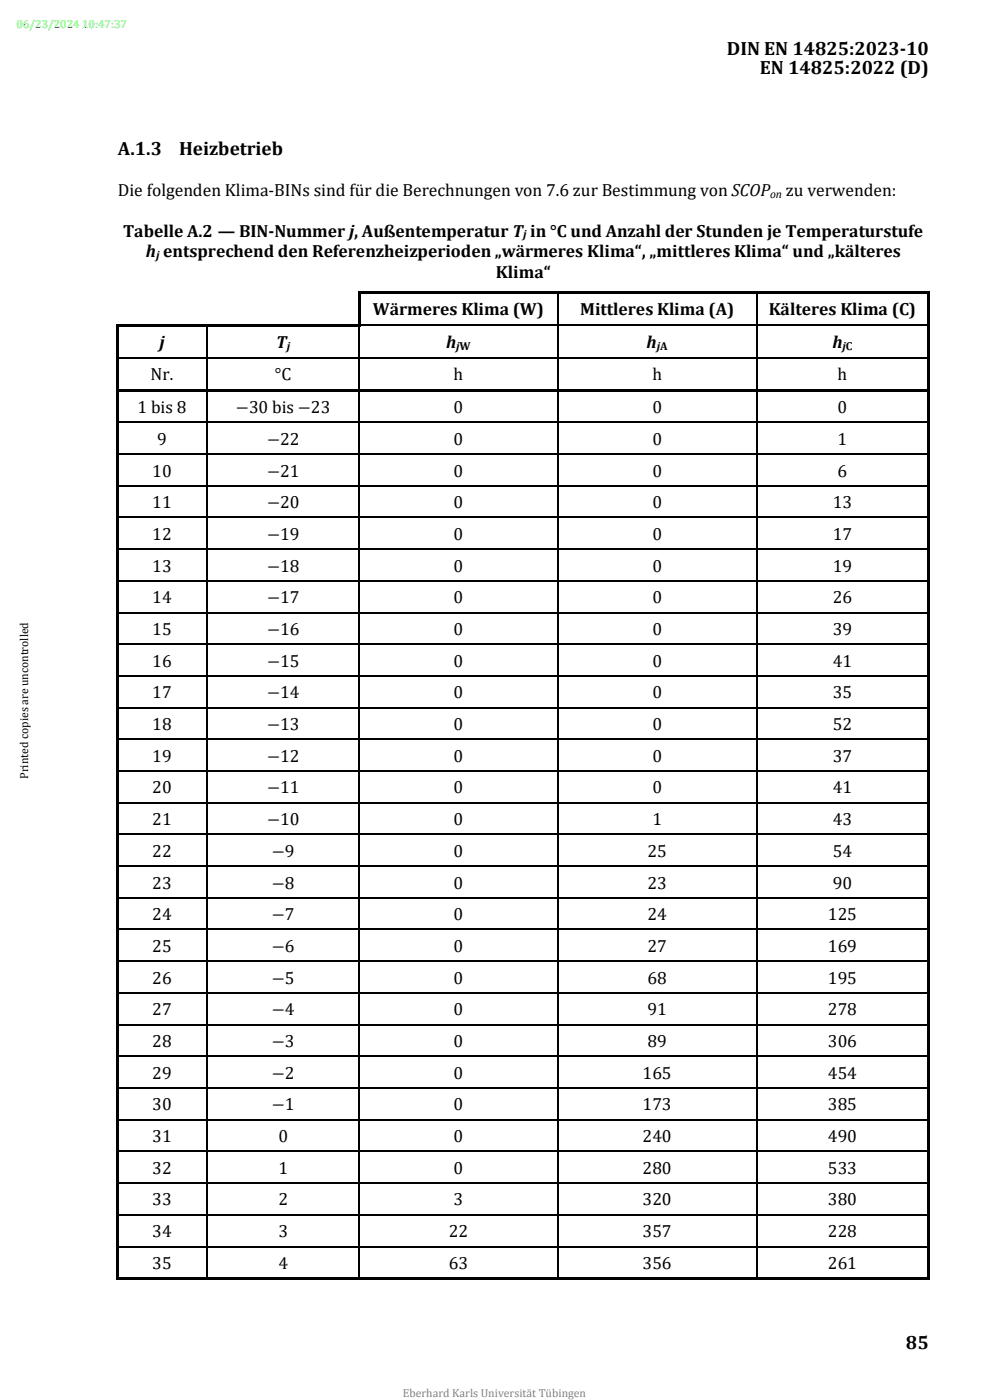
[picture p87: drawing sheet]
<svg xmlns="http://www.w3.org/2000/svg" width="210mm" height="297mm" viewBox="0 0 210 297" stroke-linecap="round" stroke-linejoin="round" font-family="sans-serif">
<defs><g id="words">
<g font-size="4.1">
<text x="154.2" y="11.6">DIN EN 14825:2023-10</text>
<text x="161.2" y="15.6">EN 14825:2022 (D)</text>
<text x="25" y="32.9">A.1.3</text>
<text x="38" y="32.9">Heizbetrieb</text>
<text x="192.2" y="286.2">85</text>
</g>
<g font-size="3.7">
<text x="25" y="41.7">Die folgenden Klima-BINs sind für die Berechnungen von 7.6 zur Bestimmung von SCOP</text>
<text x="166.7" y="41.7">zu verwenden:</text>
<text x="26.1" y="50.2">Tabelle A.2 — BIN-Nummer j, Außentemperatur T in °C und Anzahl der Stunden je Temperaturstufe</text>
<text x="30.9" y="54.5">h entsprechend den Referenzheizperioden „wärmeres Klima“, „mittleres Klima“ und „kälteres</text>
<text x="105.2" y="58.9">Klima“</text>
<text x="79.1" y="66.9">Wärmeres Klima (W)</text>
<text x="123.1" y="66.9">Mittleres Klima (A)</text>
<text x="163.1" y="66.9">Kälteres Klima (C)</text>
<text x="33.8" y="73.9">j</text>
<text x="58.6" y="73.9">T</text>
<text x="94.6" y="73.9">h</text>
<text x="137.2" y="73.9">h</text>
<text x="176.6" y="73.9">h</text>
<text x="32" y="80.6">Nr.</text>
<text x="58.3" y="80.6">°C</text>
<text x="96.2" y="80.6">h</text>
<text x="138.4" y="80.6">h</text>
<text x="177.7" y="80.6">h</text>
<text x="29.2" y="87.6">1 bis 8</text>
<text x="50" y="87.6">−30 bis −23</text>
<text x="96.2" y="87.6">0</text>
<text x="138.4" y="87.6">0</text>
<text x="177.7" y="87.6">0</text>
<text x="33.4" y="94.4">9</text>
<text x="56.6" y="94.4">−22</text>
<text x="96.2" y="94.4">0</text>
<text x="138.4" y="94.4">0</text>
<text x="177.7" y="94.4">1</text>
<text x="32.3" y="101.1">10</text>
<text x="56.6" y="101.1">−21</text>
<text x="96.2" y="101.1">0</text>
<text x="138.4" y="101.1">0</text>
<text x="177.7" y="101.1">6</text>
<text x="32.3" y="107.8">11</text>
<text x="56.6" y="107.8">−20</text>
<text x="96.2" y="107.8">0</text>
<text x="138.4" y="107.8">0</text>
<text x="176.7" y="107.8">13</text>
<text x="32.3" y="114.6">12</text>
<text x="56.6" y="114.6">−19</text>
<text x="96.2" y="114.6">0</text>
<text x="138.4" y="114.6">0</text>
<text x="176.7" y="114.6">17</text>
<text x="32.3" y="121.3">13</text>
<text x="56.6" y="121.3">−18</text>
<text x="96.2" y="121.3">0</text>
<text x="138.4" y="121.3">0</text>
<text x="176.7" y="121.3">19</text>
<text x="32.3" y="128">14</text>
<text x="56.6" y="128">−17</text>
<text x="96.2" y="128">0</text>
<text x="138.4" y="128">0</text>
<text x="176.7" y="128">26</text>
<text x="32.3" y="134.7">15</text>
<text x="56.6" y="134.7">−16</text>
<text x="96.2" y="134.7">0</text>
<text x="138.4" y="134.7">0</text>
<text x="176.7" y="134.7">39</text>
<text x="32.3" y="141.4">16</text>
<text x="56.6" y="141.4">−15</text>
<text x="96.2" y="141.4">0</text>
<text x="138.4" y="141.4">0</text>
<text x="176.7" y="141.4">41</text>
<text x="32.3" y="148.2">17</text>
<text x="56.6" y="148.2">−14</text>
<text x="96.2" y="148.2">0</text>
<text x="138.4" y="148.2">0</text>
<text x="176.7" y="148.2">35</text>
<text x="32.3" y="154.9">18</text>
<text x="56.6" y="154.9">−13</text>
<text x="96.2" y="154.9">0</text>
<text x="138.4" y="154.9">0</text>
<text x="176.7" y="154.9">52</text>
<text x="32.3" y="161.6">19</text>
<text x="56.6" y="161.6">−12</text>
<text x="96.2" y="161.6">0</text>
<text x="138.4" y="161.6">0</text>
<text x="176.7" y="161.6">37</text>
<text x="32.3" y="168.3">20</text>
<text x="56.6" y="168.3">−11</text>
<text x="96.2" y="168.3">0</text>
<text x="138.4" y="168.3">0</text>
<text x="176.7" y="168.3">41</text>
<text x="32.3" y="175">21</text>
<text x="56.6" y="175">−10</text>
<text x="96.2" y="175">0</text>
<text x="138.4" y="175">1</text>
<text x="176.7" y="175">43</text>
<text x="32.3" y="181.8">22</text>
<text x="57.7" y="181.8">−9</text>
<text x="96.2" y="181.8">0</text>
<text x="137.3" y="181.8">25</text>
<text x="176.7" y="181.8">54</text>
<text x="32.3" y="188.5">23</text>
<text x="57.7" y="188.5">−8</text>
<text x="96.2" y="188.5">0</text>
<text x="137.3" y="188.5">23</text>
<text x="176.7" y="188.5">90</text>
<text x="32.3" y="195.2">24</text>
<text x="57.7" y="195.2">−7</text>
<text x="96.2" y="195.2">0</text>
<text x="137.3" y="195.2">24</text>
<text x="175.6" y="195.2">125</text>
<text x="32.3" y="202">25</text>
<text x="57.7" y="202">−6</text>
<text x="96.2" y="202">0</text>
<text x="137.3" y="202">27</text>
<text x="175.6" y="202">169</text>
<text x="32.3" y="208.7">26</text>
<text x="57.7" y="208.7">−5</text>
<text x="96.2" y="208.7">0</text>
<text x="137.3" y="208.7">68</text>
<text x="175.6" y="208.7">195</text>
<text x="32.3" y="215.4">27</text>
<text x="57.7" y="215.4">−4</text>
<text x="96.2" y="215.4">0</text>
<text x="137.3" y="215.4">91</text>
<text x="175.6" y="215.4">278</text>
<text x="32.3" y="222.1">28</text>
<text x="57.7" y="222.1">−3</text>
<text x="96.2" y="222.1">0</text>
<text x="137.3" y="222.1">89</text>
<text x="175.6" y="222.1">306</text>
<text x="32.3" y="228.9">29</text>
<text x="57.7" y="228.9">−2</text>
<text x="96.2" y="228.9">0</text>
<text x="136.3" y="228.9">165</text>
<text x="175.6" y="228.9">454</text>
<text x="32.3" y="235.6">30</text>
<text x="57.7" y="235.6">−1</text>
<text x="96.2" y="235.6">0</text>
<text x="136.3" y="235.6">173</text>
<text x="175.6" y="235.6">385</text>
<text x="32.3" y="242.3">31</text>
<text x="59.1" y="242.3">0</text>
<text x="96.2" y="242.3">0</text>
<text x="136.3" y="242.3">240</text>
<text x="175.6" y="242.3">490</text>
<text x="32.3" y="249">32</text>
<text x="59.1" y="249">1</text>
<text x="96.2" y="249">0</text>
<text x="136.3" y="249">280</text>
<text x="175.6" y="249">533</text>
<text x="32.3" y="255.7">33</text>
<text x="59.1" y="255.7">2</text>
<text x="96.2" y="255.7">3</text>
<text x="136.3" y="255.7">320</text>
<text x="175.6" y="255.7">380</text>
<text x="32.3" y="262.5">34</text>
<text x="59.1" y="262.5">3</text>
<text x="95.2" y="262.5">22</text>
<text x="136.3" y="262.5">357</text>
<text x="175.6" y="262.5">228</text>
<text x="32.3" y="269.2">35</text>
<text x="59.1" y="269.2">4</text>
<text x="95.2" y="269.2">63</text>
<text x="136.3" y="269.2">356</text>
<text x="175.6" y="269.2">261</text>
</g>
<text font-size="2.5" fill="#0f0" x="3.5" y="6">06/23/2024 10:47:37</text>
<g font-size="2.5">
<text x="163.4" y="42">on</text>
<text x="111" y="50.5">j</text>
<text x="33.1" y="54.9">j</text>
<text x="60.8" y="74.3">j</text>
<text x="96.8" y="74.3">jW</text>
<text x="139.3" y="74.3">jA</text>
<text x="178.7" y="74.3">jC</text>
<text x="6" y="165.3" transform="rotate(-90 6 165.3)">Printed copies are uncontrolled</text>
</g>
<text font-size="2.5" fill="#808080" x="85.4" y="296.3">Eberhard Karls Universität Tübingen</text>
</g></defs>
<g fill="#000">
<path d="M24.6 68.8h.5v.5h-.5z" fill-rule="evenodd"/>
<path d="M24.6 68.8h.5v.5h-.5z" fill-rule="evenodd"/>
<path d="M24.6 69.3h.5v6.5h-.5z" fill-rule="evenodd"/>
<path d="M25.1 68.8h.6v.5h-.6z" fill-rule="evenodd"/>
<path d="M25.7 68.8h18.1v.5h-18.1z" fill-rule="evenodd"/>
<path d="M43.8 68.8h.5v.5h-.5z" fill-rule="evenodd"/>
<path d="M44.1 68.8h.5v.5h-.5z" fill-rule="evenodd"/>
<path d="M44.6 68.8h31.4v.5h-31.4z" fill-rule="evenodd"/>
<path d="M76 61.8h.5v.6h-.5z" fill-rule="evenodd"/>
<path d="M76 61.8h.5v.5h-.5z" fill-rule="evenodd"/>
<path d="M76 62.4h.5v6.4h-.5z" fill-rule="evenodd"/>
<path d="M76 68.8h.5v.5h-.5z" fill-rule="evenodd"/>
<path d="M76 68.8h.5v.5h-.5z" fill-rule="evenodd"/>
<path d="M76.5 61.8h41.7v.5h-41.7z" fill-rule="evenodd"/>
<path d="M118.2 61.8h.5v.5h-.5z" fill-rule="evenodd"/>
<path d="M118.7 61.8h41.7v.5h-41.7z" fill-rule="evenodd"/>
<path d="M160.4 61.8h.5v.5h-.5z" fill-rule="evenodd"/>
<path d="M160.9 61.8h35.7v.5h-35.7z" fill-rule="evenodd"/>
<path d="M196.6 61.8h.5v.6h-.5z" fill-rule="evenodd"/>
<path d="M196.6 61.8h.5v.5h-.5z" fill-rule="evenodd"/>
<path d="M196.6 62.4h.5v6.4h-.5z" fill-rule="evenodd"/>
<path d="M196.6 68.8h.5v.5h-.5z" fill-rule="evenodd"/>
<path d="M196.6 69.3h.5v6.5h-.5z" fill-rule="evenodd"/>
<path d="M24.6 76h.5v6.5h-.5z" fill-rule="evenodd"/>
<path d="M24.6 82.5h.5v.6h-.5z" fill-rule="evenodd"/>
<path d="M24.6 83.1h.5v6.4h-.5z" fill-rule="evenodd"/>
<path d="M24.6 89.7h.5v6.5h-.5z" fill-rule="evenodd"/>
<path d="M25.1 82.5h18.7v.5h-18.7z" fill-rule="evenodd"/>
<path d="M43.8 82.5h.5v.5h-.5z" fill-rule="evenodd"/>
<path d="M44.3 82.5h31.8v.5h-31.8z" fill-rule="evenodd"/>
<path d="M76.1 82.5h.5v.5h-.5z" fill-rule="evenodd"/>
<path d="M76.6 82.5h41.6v.5h-41.6z" fill-rule="evenodd"/>
<path d="M118.2 82.5h.5v.5h-.5z" fill-rule="evenodd"/>
<path d="M118.7 82.5h41.7v.5h-41.7z" fill-rule="evenodd"/>
<path d="M160.4 82.5h.5v.5h-.5z" fill-rule="evenodd"/>
<path d="M160.9 82.5h35.7v.5h-35.7z" fill-rule="evenodd"/>
<path d="M196.6 76h.5v6.5h-.5z" fill-rule="evenodd"/>
<path d="M196.6 82.5h.5v.6h-.5z" fill-rule="evenodd"/>
<path d="M196.6 83.1h.5v6.4h-.5z" fill-rule="evenodd"/>
<path d="M196.6 89.7h.5v6.5h-.5z" fill-rule="evenodd"/>
<path d="M24.6 96.5h.5v6.5h-.5z" fill-rule="evenodd"/>
<path d="M24.6 103.2h.5v6.4h-.5z" fill-rule="evenodd"/>
<path d="M24.6 109.9h.5v6.5h-.5z" fill-rule="evenodd"/>
<path d="M196.6 96.5h.5v6.5h-.5z" fill-rule="evenodd"/>
<path d="M196.6 103.2h.5v6.4h-.5z" fill-rule="evenodd"/>
<path d="M196.6 109.9h.5v6.5h-.5z" fill-rule="evenodd"/>
<path d="M24.6 116.6h.5v6.5h-.5z" fill-rule="evenodd"/>
<path d="M24.6 123.4h.5v6.4h-.5z" fill-rule="evenodd"/>
<path d="M24.6 130.1h.5v6.5h-.5z" fill-rule="evenodd"/>
<path d="M196.6 116.6h.5v6.5h-.5z" fill-rule="evenodd"/>
<path d="M196.6 123.4h.5v6.4h-.5z" fill-rule="evenodd"/>
<path d="M196.6 130.1h.5v6.5h-.5z" fill-rule="evenodd"/>
<path d="M24.6 136.8h.5v6.5h-.5z" fill-rule="evenodd"/>
<path d="M24.6 143.6h.5v6.4h-.5z" fill-rule="evenodd"/>
<path d="M24.6 150.2h.5v6.5h-.5z" fill-rule="evenodd"/>
<path d="M196.6 136.8h.5v6.5h-.5z" fill-rule="evenodd"/>
<path d="M196.6 143.6h.5v6.4h-.5z" fill-rule="evenodd"/>
<path d="M196.6 150.2h.5v6.5h-.5z" fill-rule="evenodd"/>
<path d="M24.6 157h.5v6.4h-.5z" fill-rule="evenodd"/>
<path d="M24.6 163.7h.5v6.5h-.5z" fill-rule="evenodd"/>
<path d="M24.6 170.4h.5v6.5h-.5z" fill-rule="evenodd"/>
<path d="M196.6 157h.5v6.4h-.5z" fill-rule="evenodd"/>
<path d="M196.6 163.7h.5v6.5h-.5z" fill-rule="evenodd"/>
<path d="M196.6 170.4h.5v6.5h-.5z" fill-rule="evenodd"/>
<path d="M24.6 177.2h.5v6.4h-.5z" fill-rule="evenodd"/>
<path d="M24.6 183.9h.5v6.4h-.5z" fill-rule="evenodd"/>
<path d="M24.6 190.6h.5v6.5h-.5z" fill-rule="evenodd"/>
<path d="M196.6 177.2h.5v6.4h-.5z" fill-rule="evenodd"/>
<path d="M196.6 183.9h.5v6.4h-.5z" fill-rule="evenodd"/>
<path d="M196.6 190.6h.5v6.5h-.5z" fill-rule="evenodd"/>
<path d="M24.6 197.3h.5v6.5h-.5z" fill-rule="evenodd"/>
<path d="M24.6 204h.5v6.5h-.5z" fill-rule="evenodd"/>
<path d="M24.6 210.8h.5v6.5h-.5z" fill-rule="evenodd"/>
<path d="M196.6 197.3h.5v6.5h-.5z" fill-rule="evenodd"/>
<path d="M196.6 204h.5v6.5h-.5z" fill-rule="evenodd"/>
<path d="M196.6 210.8h.5v6.5h-.5z" fill-rule="evenodd"/>
<path d="M24.6 217.5h.5v6.5h-.5z" fill-rule="evenodd"/>
<path d="M24.6 224.2h.5v6.5h-.5z" fill-rule="evenodd"/>
<path d="M24.6 230.9h.5v6.5h-.5z" fill-rule="evenodd"/>
<path d="M196.6 217.5h.5v6.5h-.5z" fill-rule="evenodd"/>
<path d="M196.6 224.2h.5v6.5h-.5z" fill-rule="evenodd"/>
<path d="M196.6 230.9h.5v6.5h-.5z" fill-rule="evenodd"/>
<path d="M24.6 237.7h.5v6.4h-.5z" fill-rule="evenodd"/>
<path d="M24.6 244.4h.5v6.5h-.5z" fill-rule="evenodd"/>
<path d="M24.6 251.1h.5v6.5h-.5z" fill-rule="evenodd"/>
<path d="M196.6 237.7h.5v6.4h-.5z" fill-rule="evenodd"/>
<path d="M196.6 244.4h.5v6.5h-.5z" fill-rule="evenodd"/>
<path d="M196.6 251.1h.5v6.5h-.5z" fill-rule="evenodd"/>
<path d="M24.6 257.9h.5v6.4h-.5z" fill-rule="evenodd"/>
<path d="M24.6 264.6h.5v6.5h-.5z" fill-rule="evenodd"/>
<path d="M24.6 271.1h.5v.5h-.5z" fill-rule="evenodd"/>
<path d="M24.6 271.1h.5v.5h-.5z" fill-rule="evenodd"/>
<path d="M25.1 271.1h18.7v.5h-18.7z" fill-rule="evenodd"/>
<path d="M43.8 271.1h.5v.5h-.5z" fill-rule="evenodd"/>
<path d="M44.3 271.1h31.8v.5h-31.8z" fill-rule="evenodd"/>
<path d="M76.1 271.1h.5v.5h-.5z" fill-rule="evenodd"/>
<path d="M76.6 271.1h41.6v.5h-41.6z" fill-rule="evenodd"/>
<path d="M118.2 271.1h.5v.5h-.5z" fill-rule="evenodd"/>
<path d="M118.7 271.1h41.7v.5h-41.7z" fill-rule="evenodd"/>
<path d="M160.4 271.1h.5v.5h-.5z" fill-rule="evenodd"/>
<path d="M160.9 271.1h35.7v.5h-35.7z" fill-rule="evenodd"/>
<path d="M196.6 257.9h.5v6.4h-.5z" fill-rule="evenodd"/>
<path d="M196.6 264.6h.5v6.5h-.5z" fill-rule="evenodd"/>
<path d="M196.6 271.1h.5v.5h-.5z" fill-rule="evenodd"/>
<path d="M196.6 271.1h.5v.5h-.5z" fill-rule="evenodd"/>
</g>
<g fill="#000">
<path d="M24.6 75.8h.5v.2h-.5zM43.8 69.3h.3zM43.8 75.8h.3v.2h-.3zM76.1 69.3h.3zM76.1 75.8h.3v.2h-.3zM118.2 62.3l.3 .1zM118.2 68.8h.3v.5h-.3zM118.2 75.8h.3v.2h-.3zM160.4 62.3l.3 .1zM160.4 68.8h.3v.5h-.3zM160.4 75.8h.3v.2h-.3zM196.6 75.8h.5v.2h-.5z"/>
<path d="M24.6 89.5h.5v.2h-.5zM24.6 96.2h.5v.3h-.5zM43.8 83l.3 .1zM43.8 89.5h.3v.2h-.3zM43.8 96.2h.3v.3h-.3zM76.1 83l.3 .1zM76.1 89.5h.3v.2h-.3zM76.1 96.2h.3v.3h-.3zM118.2 83l.3 .1zM118.2 89.5h.3v.2h-.3zM118.2 96.2h.3v.3h-.3zM160.4 83l.3 .1z"/>
<path d="M160.4 89.5h.3v.2h-.3zM160.4 96.2h.3v.3h-.3zM196.6 89.5h.5v.2h-.5zM196.6 96.2h.5v.3h-.5zM24.6 103h.5v.2h-.5zM24.6 109.6h.5v.3h-.5zM24.6 116.4h.5v.2h-.5zM43.8 103h.3v.2h-.3zM43.8 109.6h.3v.3h-.3zM43.8 116.4h.3v.2h-.3zM76.1 103h.3v.2h-.3zM76.1 109.6h.3v.3h-.3z"/>
<path d="M76.1 116.4h.3v.2h-.3zM118.2 103h.3v.2h-.3zM118.2 109.6h.3v.3h-.3zM118.2 116.4h.3v.2h-.3zM160.4 103h.3v.2h-.3zM160.4 109.6h.3v.3h-.3zM160.4 116.4h.3v.2h-.3zM196.6 103h.5v.2h-.5zM196.6 109.6h.5v.3h-.5zM196.6 116.4h.5v.2h-.5zM24.6 123.1h.5v.3h-.5zM24.6 129.8h.5v.3h-.5z"/>
<path d="M24.6 136.6h.5v.2h-.5zM43.8 123.1h.3v.3h-.3zM43.8 129.8h.3v.3h-.3zM43.8 136.6h.3v.2h-.3zM76.1 123.1h.3v.3h-.3zM76.1 129.8h.3v.3h-.3zM76.1 136.6h.3v.2h-.3zM118.2 123.1h.3v.3h-.3zM118.2 129.8h.3v.3h-.3zM118.2 136.6h.3v.2h-.3zM160.4 123.1h.3v.3h-.3zM160.4 129.8h.3v.3h-.3z"/>
<path d="M160.4 136.6h.3v.2h-.3zM196.6 123.1h.5v.3h-.5zM196.6 129.8h.5v.3h-.5zM196.6 136.6h.5v.2h-.5zM24.6 143.3h.5v.3h-.5zM24.6 150h.5v.2h-.5zM24.6 156.7h.5v.3h-.5zM43.8 143.3h.3v.3h-.3zM43.8 150h.3v.2h-.3zM43.8 156.7h.3v.3h-.3zM76.1 143.3h.3v.3h-.3zM76.1 150h.3v.2h-.3z"/>
<path d="M76.1 156.7h.3v.3h-.3zM118.2 143.3h.3v.3h-.3zM118.2 150h.3v.2h-.3zM118.2 156.7h.3v.3h-.3zM160.4 143.3h.3v.3h-.3zM160.4 150h.3v.2h-.3zM160.4 156.7h.3v.3h-.3zM196.6 143.3h.5v.3h-.5zM196.6 150h.5v.2h-.5zM196.6 156.7h.5v.3h-.5zM24.6 163.4h.5v.3h-.5zM24.6 170.2h.5v.2h-.5z"/>
<path d="M24.6 176.9h.5v.3h-.5zM43.8 163.4h.3v.3h-.3zM43.8 170.2h.3v.2h-.3zM43.8 176.9h.3v.3h-.3zM76.1 163.4h.3v.3h-.3zM76.1 170.2h.3v.2h-.3zM76.1 176.9h.3v.3h-.3zM118.2 163.4h.3v.3h-.3zM118.2 170.2h.3v.2h-.3zM118.2 176.9h.3v.3h-.3zM160.4 163.4h.3v.3h-.3zM160.4 170.2h.3v.2h-.3z"/>
<path d="M160.4 176.9h.3v.3h-.3zM196.6 163.4h.5v.3h-.5zM196.6 170.2h.5v.2h-.5zM196.6 176.9h.5v.3h-.5zM24.6 183.6h.5v.3h-.5zM24.6 190.3h.5v.3h-.5zM24.6 197.1h.5v.2h-.5zM43.8 183.6h.3v.3h-.3zM43.8 190.3h.3v.3h-.3zM43.8 197.1h.3v.2h-.3zM76.1 183.6h.3v.3h-.3zM76.1 190.3h.3v.3h-.3z"/>
<path d="M76.1 197.1h.3v.2h-.3zM118.2 183.6h.3v.3h-.3zM118.2 190.3h.3v.3h-.3zM118.2 197.1h.3v.2h-.3zM160.4 183.6h.3v.3h-.3zM160.4 190.3h.3v.3h-.3zM160.4 197.1h.3v.2h-.3zM196.6 183.6h.5v.3h-.5zM196.6 190.3h.5v.3h-.5zM196.6 197.1h.5v.2h-.5zM24.6 203.8h.5v.2h-.5zM24.6 210.5h.5v.3h-.5z"/>
<path d="M24.6 217.3h.5v.2h-.5zM43.8 203.8h.3v.2h-.3zM43.8 210.5h.3v.3h-.3zM43.8 217.3h.3v.2h-.3zM76.1 203.8h.3v.2h-.3zM76.1 210.5h.3v.3h-.3zM76.1 217.3h.3v.2h-.3zM118.2 203.8h.3v.2h-.3zM118.2 210.5h.3v.3h-.3zM118.2 217.3h.3v.2h-.3zM160.4 203.8h.3v.2h-.3zM160.4 210.5h.3v.3h-.3z"/>
<path d="M160.4 217.3h.3v.2h-.3zM196.6 203.8h.5v.2h-.5zM196.6 210.5h.5v.3h-.5zM196.6 217.3h.5v.2h-.5zM24.6 224h.5v.2h-.5zM24.6 230.7h.5v.2h-.5zM24.6 237.4h.5v.3h-.5zM43.8 224h.3v.2h-.3zM43.8 230.7h.3v.2h-.3zM43.8 237.4h.3v.3h-.3zM76.1 224h.3v.2h-.3zM76.1 230.7h.3v.2h-.3z"/>
<path d="M76.1 237.4h.3v.3h-.3zM118.2 224h.3v.2h-.3zM118.2 230.7h.3v.2h-.3zM118.2 237.4h.3v.3h-.3zM160.4 224h.3v.2h-.3zM160.4 230.7h.3v.2h-.3zM160.4 237.4h.3v.3h-.3zM196.6 224h.5v.2h-.5zM196.6 230.7h.5v.2h-.5zM196.6 237.4h.5v.3h-.5zM24.6 244.1h.5v.3h-.5zM24.6 250.9h.5v.2h-.5z"/>
<path d="M24.6 257.6h.5v.3h-.5zM43.8 244.1h.3v.3h-.3zM43.8 250.9h.3v.2h-.3zM43.8 257.6h.3v.3h-.3zM76.1 244.1h.3v.3h-.3zM76.1 250.9h.3v.2h-.3zM76.1 257.6h.3v.3h-.3zM118.2 244.1h.3v.3h-.3zM118.2 250.9h.3v.2h-.3zM118.2 257.6h.3v.3h-.3zM160.4 244.1h.3v.3h-.3zM160.4 250.9h.3v.2h-.3z"/>
<path d="M160.4 257.6h.3v.3h-.3zM196.6 244.1h.5v.3h-.5zM196.6 250.9h.5v.2h-.5zM196.6 257.6h.5v.3h-.5zM24.6 264.3h.5v.3h-.5zM43.8 264.3h.3v.3h-.3zM76.1 264.3h.3v.3h-.3zM118.2 264.3h.3v.3h-.3zM160.4 264.3h.3v.3h-.3zM196.6 264.3h.5v.3h-.5z"/>
</g>
<g fill="none" stroke="#000" stroke-width=".25">
<path d="M25.1 75.9h18.7M43.9 69.3v6.5M43.9 76v6.5M44.1 75.9h32M76.2 69.3v6.5M76.2 76v6.5M76.4 75.9h41.8M76.5 68.9h41.7M118.4 62.4v6.4M118.4 69.3v6.5M118.4 76v6.5M118.5 68.9h41.9"/>
<path d="M118.5 75.9h41.9M160.5 62.4v6.4M160.5 69.3v6.5M160.5 76v6.5M160.7 68.9h35.9M160.7 75.9h35.9M25.1 89.6h18.7M25.1 96.4h18.7M43.9 83.1v6.4M43.9 89.7v6.5M43.9 96.5v6.5M44.1 89.6h32"/>
<path d="M44.1 96.4h32M76.2 83.1v6.4M76.2 89.7v6.5M76.2 96.5v6.5M76.4 89.6h41.8M76.4 96.4h41.8M118.4 83.1v6.4M118.4 89.7v6.5M118.4 96.5v6.5M118.5 89.6h41.9M118.5 96.4h41.9M160.5 83.1v6.4"/>
<path d="M160.5 89.7v6.5M160.5 96.5v6.5M160.7 89.6h35.9M160.7 96.4h35.9M25.1 103.1h18.7M25.1 109.8h18.7M25.1 116.5h18.7M43.9 103.2v6.4M43.9 109.9v6.5M43.9 116.6v6.5M44.1 103.1h32M44.1 109.8h32"/>
<path d="M44.1 116.5h32M76.2 103.2v6.4M76.2 109.9v6.5M76.2 116.6v6.5M76.4 103.1h41.8M76.4 109.8h41.8M76.4 116.5h41.8M118.4 103.2v6.4M118.4 109.9v6.5M118.4 116.6v6.5M118.5 103.1h41.9M118.5 109.8h41.9"/>
<path d="M118.5 116.5h41.9M160.5 103.2v6.4M160.5 109.9v6.5M160.5 116.6v6.5M160.7 103.1h35.9M160.7 109.8h35.9M160.7 116.5h35.9M25.1 123.2h18.7M25.1 130h18.7M25.1 136.7h18.7M43.9 123.4v6.4M43.9 130.1v6.5"/>
<path d="M43.9 136.8v6.5M44.1 123.2h32M44.1 130h32M44.1 136.7h32M76.2 123.4v6.4M76.2 130.1v6.5M76.2 136.8v6.5M76.4 123.2h41.8M76.4 130h41.8M76.4 136.7h41.8M118.4 123.4v6.4M118.4 130.1v6.5"/>
<path d="M118.4 136.8v6.5M118.5 123.2h41.9M118.5 130h41.9M118.5 136.7h41.9M160.5 123.4v6.4M160.5 130.1v6.5M160.5 136.8v6.5M160.7 123.2h35.9M160.7 130h35.9M160.7 136.7h35.9M25.1 143.4h18.7M25.1 150.1h18.7"/>
<path d="M25.1 156.8h18.7M43.9 143.6v6.4M43.9 150.2v6.5M43.9 157v6.4M44.1 143.4h32M44.1 150.1h32M44.1 156.8h32M76.2 143.6v6.4M76.2 150.2v6.5M76.2 157v6.4M76.4 143.4h41.8M76.4 150.1h41.8"/>
<path d="M76.4 156.8h41.8M118.4 143.6v6.4M118.4 150.2v6.5M118.4 157v6.4M118.5 143.4h41.9M118.5 150.1h41.9M118.5 156.8h41.9M160.5 143.6v6.4M160.5 150.2v6.5M160.5 157v6.4M160.7 143.4h35.9M160.7 150.1h35.9"/>
<path d="M160.7 156.8h35.9M25.1 163.6h18.7M25.1 170.3h18.7M25.1 177h18.7M43.9 163.7v6.5M43.9 170.4v6.5M43.9 177.2v6.4M44.1 163.6h32M44.1 170.3h32M44.1 177h32M76.2 163.7v6.5M76.2 170.4v6.5"/>
<path d="M76.2 177.2v6.4M76.4 163.6h41.8M76.4 170.3h41.8M76.4 177h41.8M118.4 163.7v6.5M118.4 170.4v6.5M118.4 177.2v6.4M118.5 163.6h41.9M118.5 170.3h41.9M118.5 177h41.9M160.5 163.7v6.5M160.5 170.4v6.5"/>
<path d="M160.5 177.2v6.4M160.7 163.6h35.9M160.7 170.3h35.9M160.7 177h35.9M25.1 183.8h18.7M25.1 190.5h18.7M25.1 197.2h18.7M43.9 183.9v6.4M43.9 190.6v6.5M43.9 197.3v6.5M44.1 183.8h32M44.1 190.5h32"/>
<path d="M44.1 197.2h32M76.2 183.9v6.4M76.2 190.6v6.5M76.2 197.3v6.5M76.4 183.8h41.8M76.4 190.5h41.8M76.4 197.2h41.8M118.4 183.9v6.4M118.4 190.6v6.5M118.4 197.3v6.5M118.5 183.8h41.9M118.5 190.5h41.9"/>
<path d="M118.5 197.2h41.9M160.5 183.9v6.4M160.5 190.6v6.5M160.5 197.3v6.5M160.7 183.8h35.9M160.7 190.5h35.9M160.7 197.2h35.9M25.1 203.9h18.7M25.1 210.7h18.7M25.1 217.4h18.7M43.9 204v6.5M43.9 210.8v6.5"/>
<path d="M43.9 217.5v6.5M44.1 203.9h32M44.1 210.7h32M44.1 217.4h32M76.2 204v6.5M76.2 210.8v6.5M76.2 217.5v6.5M76.4 203.9h41.8M76.4 210.7h41.8M76.4 217.4h41.8M118.4 204v6.5M118.4 210.8v6.5"/>
<path d="M118.4 217.5v6.5M118.5 203.9h41.9M118.5 210.7h41.9M118.5 217.4h41.9M160.5 204v6.5M160.5 210.8v6.5M160.5 217.5v6.5M160.7 203.9h35.9M160.7 210.7h35.9M160.7 217.4h35.9M25.1 224.1h18.7M25.1 230.8h18.7"/>
<path d="M25.1 237.5h18.7M43.9 224.2v6.5M43.9 230.9v6.5M43.9 237.7v6.4M44.1 224.1h32M44.1 230.8h32M44.1 237.5h32M76.2 224.2v6.5M76.2 230.9v6.5M76.2 237.7v6.4M76.4 224.1h41.8M76.4 230.8h41.8"/>
<path d="M76.4 237.5h41.8M118.4 224.2v6.5M118.4 230.9v6.5M118.4 237.7v6.4M118.5 224.1h41.9M118.5 230.8h41.9M118.5 237.5h41.9M160.5 224.2v6.5M160.5 230.9v6.5M160.5 237.7v6.4M160.7 224.1h35.9M160.7 230.8h35.9"/>
<path d="M160.7 237.5h35.9M25.1 244.3h18.7M25.1 251h18.7M25.1 257.7h18.7M43.9 244.4v6.5M43.9 251.1v6.5M43.9 257.9v6.4M44.1 244.3h32M44.1 251h32M44.1 257.7h32M76.2 244.4v6.5M76.2 251.1v6.5"/>
<path d="M76.2 257.9v6.4M76.4 244.3h41.8M76.4 251h41.8M76.4 257.7h41.8M118.4 244.4v6.5M118.4 251.1v6.5M118.4 257.9v6.4M118.5 244.3h41.9M118.5 251h41.9M118.5 257.7h41.9M160.5 244.4v6.5M160.5 251.1v6.5"/>
<path d="M160.5 257.9v6.4M160.7 244.3h35.9M160.7 251h35.9M160.7 257.7h35.9M25.1 264.5h18.7M43.9 264.6v6.5M44.1 264.5h32M76.2 264.6v6.5M76.4 264.5h41.8M118.4 264.6v6.5M118.5 264.5h41.9M160.5 264.6v6.5"/>
<path d="M160.7 264.5h35.9"/>
</g>
<use href="#words"/>
</svg>
